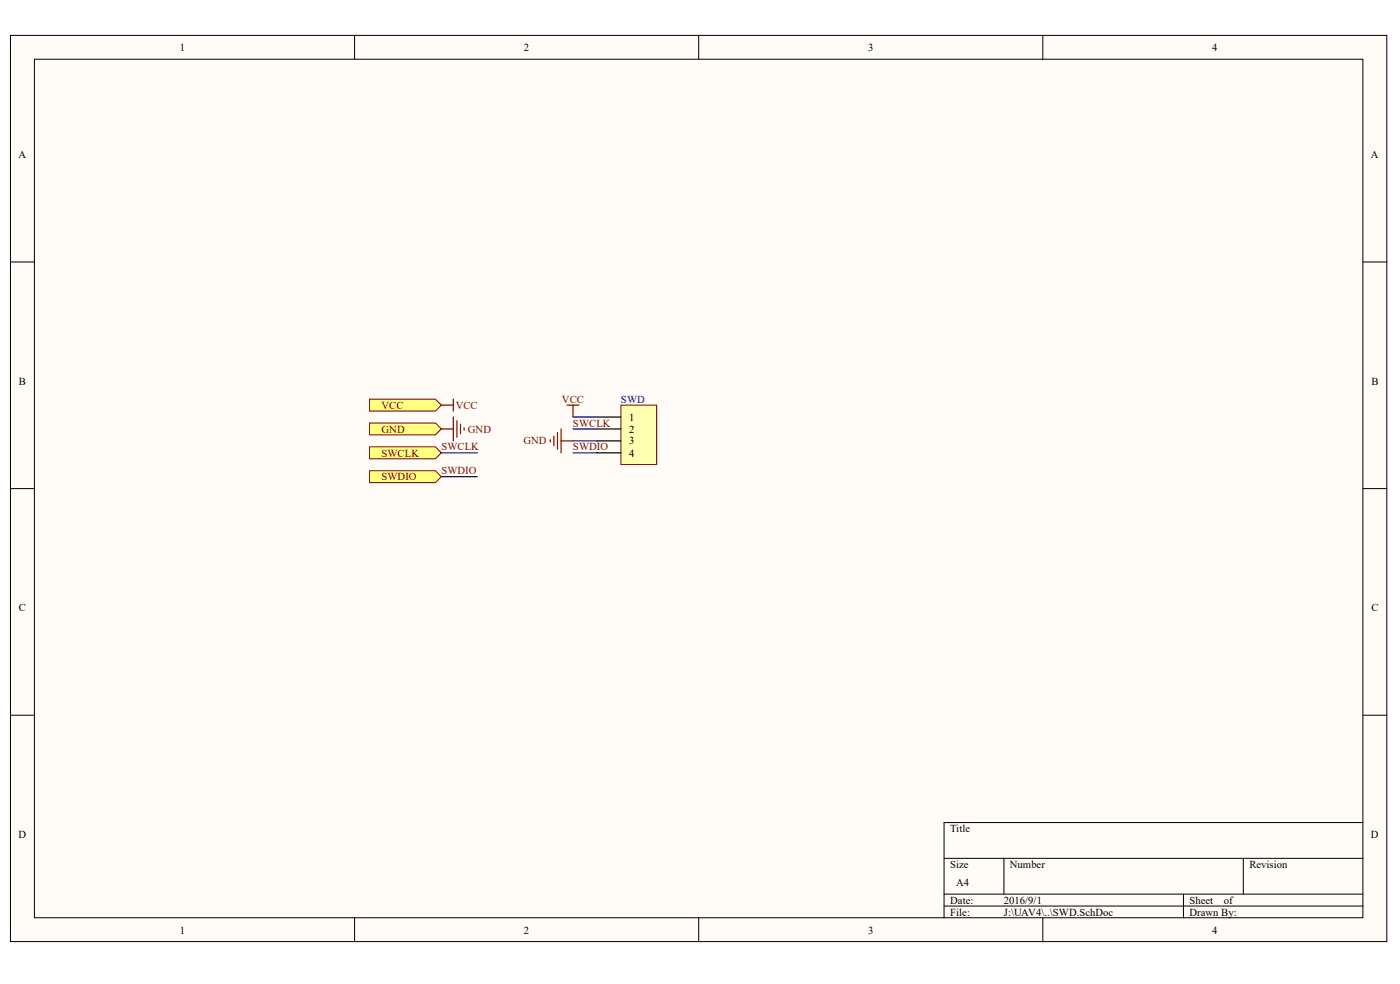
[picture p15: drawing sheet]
<svg xmlns="http://www.w3.org/2000/svg" width="288mm" height="202mm" viewBox="0 0 288 202" stroke-linecap="round" stroke-linejoin="round" font-family="sans-serif">
<defs><g id="words">
<g font-size="2.2">
<text x="37" y="10.5">1</text>
<text x="107.7" y="10.5">2</text>
<text x="178.5" y="10.5">3</text>
<text x="249.3" y="10.5">4</text>
<text x="3.8" y="32.5">A</text>
<text x="281.9" y="32.5">A</text>
<text x="3.9" y="79.1">B</text>
<text x="282" y="79.1">B</text>
<text x="129.4" y="86.4">1</text>
<text x="129.4" y="88.9">2</text>
<text x="129.4" y="91.3">3</text>
<text x="129.4" y="93.8">4</text>
<text x="3.9" y="125.6">C</text>
<text x="282" y="125.6">C</text>
<text x="3.8" y="172.2">D</text>
<text x="195.4" y="171">Title</text>
<text x="281.9" y="172.2">D</text>
<text x="195.4" y="178.3">Size</text>
<text x="207.6" y="178.3">Number</text>
<text x="256.9" y="178.3">Revision</text>
<text x="195.4" y="185.6">Date:</text>
<text x="196.6" y="182">A4</text>
<text x="206.4" y="185.6">2016/9/1</text>
<text x="244.6" y="185.6">Sheet</text>
<text x="251.7" y="185.6">of</text>
<text x="37" y="191.8">1</text>
<text x="107.7" y="191.8">2</text>
<text x="178.5" y="191.8">3</text>
<text x="195.4" y="188.1">File:</text>
<text x="206.4" y="188.1">J:\UAV4\..\SWD.SchDoc</text>
<text x="244.6" y="188.1">Drawn By:</text>
<text x="249.3" y="191.8">4</text>
</g>
<g font-size="2.2" fill="#800000">
<text x="78.4" y="84">VCC</text>
<text x="93.7" y="84">VCC</text>
<text x="115.5" y="82.7">VCC</text>
<text x="78.4" y="88.9">GND</text>
<text x="96.2" y="88.9">GND</text>
<text x="117.8" y="87.6">SWCLK</text>
<text x="78.4" y="93.8">SWCLK</text>
<text x="90.7" y="92.5">SWCLK</text>
<text x="107.6" y="91.3">GND</text>
<text x="117.8" y="92.5">SWDIO</text>
<text x="78.4" y="98.7">SWDIO</text>
<text x="90.7" y="97.5">SWDIO</text>
</g>
<text font-size="2.2" fill="#000080" x="127.7" y="82.7">SWD</text>
</g></defs>
<g fill="#fffcf8" stroke="#000" stroke-width=".21">
<path d="M2.2 7.3h283v186.1h-283z"/>
<path d="M7.1 12.2h273.1v176.3h-273.1z"/>
</g>
<g fill="none" stroke="#000" stroke-width=".21">
<path d="M72.9 7.3v4.9M143.7 7.3v4.9M214.4 7.3v4.9M2.2 53.8h4.9M280.3 53.8h4.9M2.2 100.4h4.9M280.3 100.4h4.9M2.2 146.9h4.9M280.3 146.9h4.9M194.1 176.3h86.2M206.4 176.3v7.4M255.6 176.3v7.4"/>
<path d="M280.3 169h-86.2v19.6M72.9 188.6v4.9M143.7 188.6v4.9M194.1 183.7h86.2M194.1 186.1h86.2M214.4 188.6v4.9M243.3 183.7v4.9"/>
</g>
<path d="M127.7 83.2h7.3v12.2h-7.3z" fill="#ffffb0" stroke="#800000" stroke-width=".21"/>
<path d="M122.7 85.7h5M122.7 88.1h5M122.7 90.6h5M122.7 93h5" fill="none" stroke="#000" stroke-width=".25"/>
<path d="M117.8 85.7h4.9M117.8 88.1h4.9M117.8 90.6h4.9M117.8 93h4.9" fill="none" stroke="#000080" stroke-width=".25"/>
<path d="M113.1 90.3v.5M113.9 89.6v2M114.6 88.9v3.4M115.4 88.1v4.9M115.4 90.6h2.4M116.6 83.2h2.5M117.8 83.2v2.5" fill="none" stroke="#800000" stroke-width=".25"/>
<g fill="#ffff80" stroke="#800000" stroke-width=".21">
<path d="M76 82h13.5l1.3 1.2-1.3 1.2h-13.5z" fill-rule="evenodd"/>
<path d="M76 86.9h13.5l1.3 1.2-1.3 1.2h-13.5z" fill-rule="evenodd"/>
<path d="M76 91.8h13.5l1.3 1.2-1.3 1.2h-13.5z" fill-rule="evenodd"/>
<path d="M76 96.7h13.5l1.3 1.2-1.3 1.2h-13.5z" fill-rule="evenodd"/>
</g>
<path d="M90.8 97.9h7.3M90.8 93h7.3" fill="none" stroke="#000080" stroke-width=".25"/>
<path d="M90.8 88.1h2.4M90.8 83.2h2.4M93.2 82v2.4M93.2 85.7v4.9M94 86.4v3.4M94.7 87.1v2M95.4 87.9v.5" fill="none" stroke="#800000" stroke-width=".25"/>
<use href="#words"/>
</svg>
